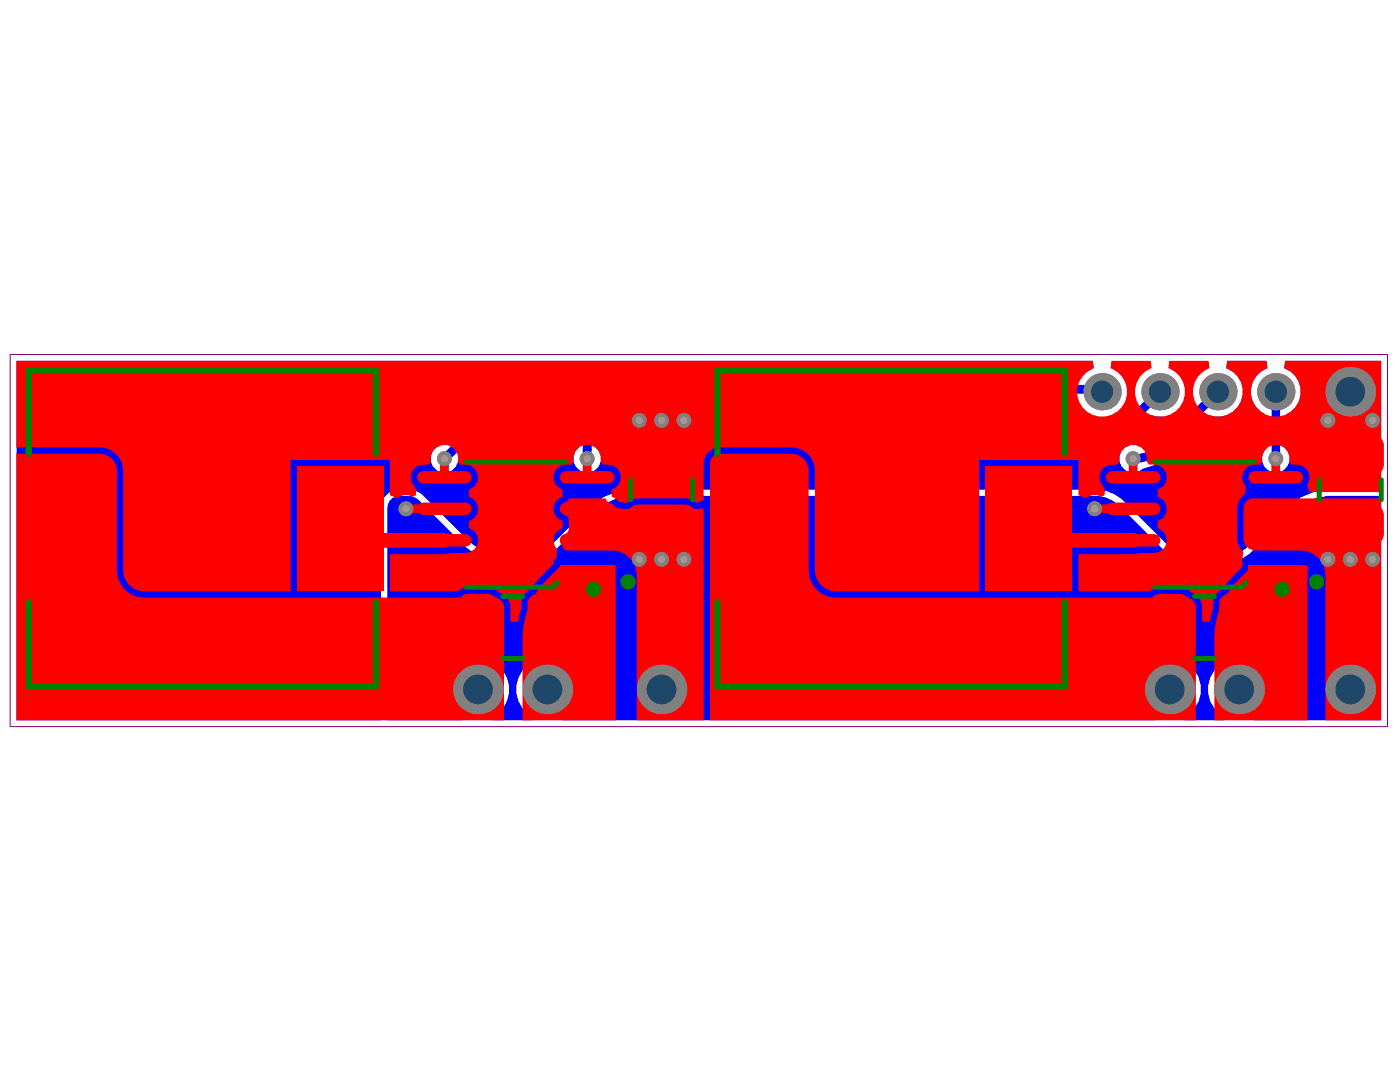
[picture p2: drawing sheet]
<svg xmlns="http://www.w3.org/2000/svg" width="279mm" height="216mm" viewBox="0 0 279 216" stroke-linecap="round" stroke-linejoin="round" font-family="sans-serif">
<path d="M2 70.7h274.9v74.3h-274.9z" fill="none" stroke="#800080" stroke-width=".2"/>
<g fill="#a6968d">
<circle cx="244.8" cy="109.1" r=".5"/>
<circle cx="244.8" cy="100.2" r=".5"/>
<circle cx="235.9" cy="100.2" r=".5"/>
<circle cx="235.9" cy="109.1" r=".5"/>
<circle cx="235.9" cy="104.7" r=".5"/>
<circle cx="244.8" cy="104.7" r=".5"/>
<circle cx="240.4" cy="100.2" r=".5"/>
<circle cx="240.4" cy="104.7" r=".5"/>
<circle cx="240.4" cy="109.1" r=".5"/>
<circle cx="107.4" cy="109.1" r=".5"/>
<circle cx="107.4" cy="100.2" r=".5"/>
<circle cx="98.5" cy="100.2" r=".5"/>
<circle cx="98.5" cy="109.1" r=".5"/>
<circle cx="98.5" cy="104.7" r=".5"/>
<circle cx="107.4" cy="104.7" r=".5"/>
<circle cx="102.9" cy="100.2" r=".5"/>
<circle cx="102.9" cy="104.7" r=".5"/>
<circle cx="102.9" cy="109.1" r=".5"/>
<circle cx="127.6" cy="83.9" r=".74"/>
<circle cx="132" cy="83.9" r=".74"/>
<circle cx="136.5" cy="83.9" r=".74"/>
<circle cx="265" cy="83.9" r=".74"/>
<circle cx="273.9" cy="83.9" r=".74"/>
<circle cx="273.9" cy="111.6" r=".74"/>
<circle cx="269.5" cy="111.6" r=".74"/>
<circle cx="265" cy="111.6" r=".74"/>
<circle cx="127.6" cy="111.6" r=".74"/>
<circle cx="132" cy="111.6" r=".74"/>
<circle cx="136.5" cy="111.6" r=".74"/>
<circle cx="81" cy="101.5" r=".74"/>
<circle cx="218.5" cy="101.5" r=".74"/>
<circle cx="226.1" cy="91.5" r=".74"/>
<circle cx="254.6" cy="91.5" r=".74"/>
<circle cx="117.2" cy="91.5" r=".74"/>
<circle cx="88.7" cy="91.5" r=".74"/>
</g>
<g fill="#00f">
<path d="M3.3 72h214.8l.2 1.5a4.5 4.5 0 0 0-2.5 2h-110.9a7.7 7.7 0 0 0-5.5 2.3l-11 11a2.75 2.75 0 0 0-2.5 2.8 2.75 2.75 0 0 0 2.7 2.7 2.75 2.75 0 0 0 2.8-2.5l11.1-11a3.3 3.3 0 0 1 2.4-1h14.7l.6 1.5a18.1 18.1 0 0 0-4.6 5.4l-.4 1.4-.2 1.7a2.75 2.75 0 0 0 .3 3.8 2.75 2.75 0 0 0 3.8 0 2.75 2.75 0 0 0 .2-3.8v-.2a3.3 3.3 0 0 1 1-2.4l3.5-3.4a3.3 3.3 0 0 1 2.4-1h82.6a4.3 4.3 0 0 1 3 1.7 7.7 7.7 0 0 0 5.4 2.2h5.6a7.7 7.7 0 0 0 5.4-2.2l1.7-1.7 1 .3h1.3l1.5 1.1 .1 .2-3.1 3.1a5.8 5.8 0 0 1-3 1.7 2.76 2.76 0 0 0-3.8 .6 2.76 2.76 0 0 0 .4 3.7 2.76 2.76 0 0 0 3.7 0 10.4 10.4 0 0 0 5.7-3l7.7-7.7a5 5 0 0 0 6.4-3 5 5 0 0 0-3.1-6.3l.2-1.5h7.9l.1 1.5a4.9 4.9 0 0 0-3.3 4.4 4.9 4.9 0 0 0 2.9 4.7v7.2a2.75 2.75 0 0 0 .2 3.8 2.75 2.75 0 0 0 3.8 0 2.75 2.75 0 0 0 .3-3.8v-7.2a4.9 4.9 0 0 0 2.8-4.7 4.9 4.9 0 0 0-3.3-4.4l.2-1.5h19.1v25.7h-10.8a13.7 13.7 0 0 0-7.4 3l-8.6 8.6a4.4 4.4 0 0 1-3.1 1.3h-8.6a5.6 5.6 0 0 1-3.9-1.7l-9.4-9.3a8.3 8.3 0 0 0-4.4-1.9h-93.9a13.7 13.7 0 0 0-7.4 3l-7.5 7.5-1.9 1.3a1.8 1.8 0 0 1-1.6 .7h-9a7.9 7.9 0 0 1-4.5-2.2l-9-8.9a4.5 4.5 0 0 0-3.2-1.4 5.2 5.2 0 0 0-3.9 .7 3.6 3.6 0 0 0-1.4 3l-.1 42.3h-72.7z"/>
<path d="M77.7 100l.7-.7a6.4 6.4 0 0 1 3.9-.2l1.2 .6 9.2 9.2a9.2 9.2 0 0 0 5.3 2.6l8.6-.1a3.1 3.1 0 0 0 2.5-.7l1.8-1 .6-.6 6.4-6.5a11.9 11.9 0 0 1 8.9-3.6h91.7a6.8 6.8 0 0 1 5 2.1l8.8 8.7a6.8 6.8 0 0 0 4.8 2h8.6a5.6 5.6 0 0 0 4-1.6l7.5-7.6a11.8 11.8 0 0 1 8.9-3.6h9.5v44.7h-25.3l-.2-.6a6.2 6.2 0 0 0 2-9.5 6.2 6.2 0 0 0-9.6 0 6.2 6.2 0 0 0 2 9.5l-.1 .6h-8l-.2-.6a6.2 6.2 0 0 0 2.1-9.5 6.2 6.2 0 0 0-9.7 0 6.2 6.2 0 0 0 2.1 9.5l-.2 .6h-118.3l-.2-.6a6.2 6.2 0 0 0 2.1-9.5 6.2 6.2 0 0 0-9.7 0 6.2 6.2 0 0 0 2.1 9.5l-.2 .6h-8l-.1-.6a6.2 6.2 0 0 0 2-9.5 6.2 6.2 0 0 0-9.7 0 6.2 6.2 0 0 0 2.1 9.5l-.2 .6h-15.1v-42.3v-.6z"/>
</g>
<path d="M100.9 79.3l-12.2 12.2M104.9 77.7h113.9M231.5 78.2l-4.8 4.8M117.2 89.6v1.9M122.2 82.3l-3.4 3.4M126.2 80.6h82.6M212.5 82.2l.8 .8M217.2 84.6h5.6" fill="none" stroke="#00f" stroke-width="1.7"/>
<circle cx="254.6" cy="78.2" r=".87" fill="#00f"/>
<path d="M104.9 77.7l-1.9 .3-1.1 .5-1 .8M218.8 77.7l.6 .1 .5 .4M243.1 78.2l-10.9 10.8a8.6 8.6 0 0 1-6.1 2.5M254.6 78.2v13.3M118.8 85.7l-.8 1-.5 1.1-.3 1.8M126.2 80.6l-1.3 .2-1.1 .4-1.6 1.1M208.8 80.6l1.2 .2 1.1 .4 1.4 1M213.3 83l1 .8 1.1 .5 1.8 .3M226.7 83l-1 .8-1.1 .5-1.8 .3" fill="none" stroke="#00f" stroke-width="1.7"/>
<circle cx="244.8" cy="109.1" r="1.11" fill="#808080"/>
<circle cx="244.8" cy="109.1" r=".5" fill="#a6968d"/>
<circle cx="244.8" cy="100.2" r="1.11" fill="#808080"/>
<circle cx="244.8" cy="100.2" r=".5" fill="#a6968d"/>
<circle cx="235.9" cy="100.2" r="1.11" fill="#808080"/>
<circle cx="235.9" cy="100.2" r=".5" fill="#a6968d"/>
<circle cx="235.9" cy="109.1" r="1.11" fill="#808080"/>
<circle cx="235.9" cy="109.1" r=".5" fill="#a6968d"/>
<circle cx="235.9" cy="104.7" r="1.11" fill="#808080"/>
<circle cx="235.9" cy="104.7" r=".5" fill="#a6968d"/>
<circle cx="244.8" cy="104.7" r="1.11" fill="#808080"/>
<circle cx="244.8" cy="104.7" r=".5" fill="#a6968d"/>
<circle cx="240.4" cy="100.2" r="1.11" fill="#808080"/>
<circle cx="240.4" cy="100.2" r=".5" fill="#a6968d"/>
<circle cx="240.4" cy="104.7" r="1.11" fill="#808080"/>
<circle cx="240.4" cy="104.7" r=".5" fill="#a6968d"/>
<circle cx="240.4" cy="109.1" r="1.11" fill="#808080"/>
<circle cx="240.4" cy="109.1" r=".5" fill="#a6968d"/>
<circle cx="107.4" cy="109.1" r="1.11" fill="#808080"/>
<circle cx="107.4" cy="109.1" r=".5" fill="#a6968d"/>
<circle cx="107.4" cy="100.2" r="1.11" fill="#808080"/>
<circle cx="107.4" cy="100.2" r=".5" fill="#a6968d"/>
<circle cx="98.5" cy="100.2" r="1.11" fill="#808080"/>
<circle cx="98.5" cy="100.2" r=".5" fill="#a6968d"/>
<circle cx="98.5" cy="109.1" r="1.11" fill="#808080"/>
<circle cx="98.5" cy="109.1" r=".5" fill="#a6968d"/>
<circle cx="98.5" cy="104.7" r="1.11" fill="#808080"/>
<circle cx="98.5" cy="104.7" r=".5" fill="#a6968d"/>
<circle cx="107.4" cy="104.7" r="1.11" fill="#808080"/>
<circle cx="107.4" cy="104.7" r=".5" fill="#a6968d"/>
<circle cx="102.9" cy="100.2" r="1.11" fill="#808080"/>
<circle cx="102.9" cy="100.2" r=".5" fill="#a6968d"/>
<circle cx="102.9" cy="104.7" r="1.11" fill="#808080"/>
<circle cx="102.9" cy="104.7" r=".5" fill="#a6968d"/>
<circle cx="102.9" cy="109.1" r="1.11" fill="#808080"/>
<circle cx="102.9" cy="109.1" r=".5" fill="#a6968d"/>
<circle cx="127.6" cy="83.9" r="1.49" fill="#808080"/>
<circle cx="127.6" cy="83.9" r=".74" fill="#a6968d"/>
<circle cx="132" cy="83.9" r="1.49" fill="#808080"/>
<circle cx="132" cy="83.9" r=".74" fill="#a6968d"/>
<circle cx="136.5" cy="83.9" r="1.49" fill="#808080"/>
<circle cx="136.5" cy="83.9" r=".74" fill="#a6968d"/>
<circle cx="265" cy="83.9" r="1.49" fill="#808080"/>
<circle cx="265" cy="83.9" r=".74" fill="#a6968d"/>
<circle cx="273.9" cy="83.9" r="1.49" fill="#808080"/>
<circle cx="273.9" cy="83.9" r=".74" fill="#a6968d"/>
<circle cx="273.9" cy="111.6" r="1.49" fill="#808080"/>
<circle cx="273.9" cy="111.6" r=".74" fill="#a6968d"/>
<circle cx="269.5" cy="111.6" r="1.49" fill="#808080"/>
<circle cx="269.5" cy="111.6" r=".74" fill="#a6968d"/>
<circle cx="265" cy="111.6" r="1.49" fill="#808080"/>
<circle cx="265" cy="111.6" r=".74" fill="#a6968d"/>
<circle cx="127.6" cy="111.6" r="1.49" fill="#808080"/>
<circle cx="127.6" cy="111.6" r=".74" fill="#a6968d"/>
<circle cx="132" cy="111.6" r="1.49" fill="#808080"/>
<circle cx="132" cy="111.6" r=".74" fill="#a6968d"/>
<circle cx="136.5" cy="111.6" r="1.49" fill="#808080"/>
<circle cx="136.5" cy="111.6" r=".74" fill="#a6968d"/>
<circle cx="81" cy="101.5" r="1.49" fill="#808080"/>
<circle cx="81" cy="101.5" r=".74" fill="#a6968d"/>
<circle cx="218.5" cy="101.5" r="1.49" fill="#808080"/>
<circle cx="218.5" cy="101.5" r=".74" fill="#a6968d"/>
<circle cx="226.1" cy="91.5" r="1.49" fill="#808080"/>
<circle cx="226.1" cy="91.5" r=".74" fill="#a6968d"/>
<circle cx="254.6" cy="91.5" r="1.49" fill="#808080"/>
<circle cx="254.6" cy="91.5" r=".74" fill="#a6968d"/>
<circle cx="117.2" cy="91.5" r="1.49" fill="#808080"/>
<circle cx="117.2" cy="91.5" r=".74" fill="#a6968d"/>
<circle cx="88.7" cy="91.5" r="1.49" fill="#808080"/>
<circle cx="88.7" cy="91.5" r=".74" fill="#a6968d"/>
<circle cx="95.4" cy="137.6" r="4.9" fill="#808080"/>
<circle cx="95.4" cy="137.6" r="2.97" fill="#1f4769"/>
<circle cx="109.3" cy="137.6" r="4.9" fill="#808080"/>
<circle cx="109.3" cy="137.6" r="2.97" fill="#1f4769"/>
<circle cx="132" cy="137.6" r="4.9" fill="#808080"/>
<circle cx="132" cy="137.6" r="2.97" fill="#1f4769"/>
<circle cx="219.9" cy="78.2" r="3.7" fill="#808080"/>
<circle cx="219.9" cy="78.2" r="2.23" fill="#1f4769"/>
<circle cx="231.5" cy="78.2" r="3.7" fill="#808080"/>
<circle cx="231.5" cy="78.2" r="2.23" fill="#1f4769"/>
<circle cx="233.4" cy="137.6" r="4.9" fill="#808080"/>
<circle cx="233.4" cy="137.6" r="2.97" fill="#1f4769"/>
<circle cx="243.1" cy="78.2" r="3.7" fill="#808080"/>
<circle cx="243.1" cy="78.2" r="2.23" fill="#1f4769"/>
<circle cx="247.3" cy="137.6" r="4.9" fill="#808080"/>
<circle cx="247.3" cy="137.6" r="2.97" fill="#1f4769"/>
<circle cx="254.6" cy="78.2" r="3.7" fill="#808080"/>
<circle cx="254.6" cy="78.2" r="2.23" fill="#1f4769"/>
<circle cx="269.5" cy="78.2" r="4.9" fill="#808080"/>
<circle cx="269.5" cy="78.2" r="2.97" fill="#1f4769"/>
<circle cx="269.5" cy="137.6" r="4.9" fill="#808080"/>
<circle cx="269.5" cy="137.6" r="2.97" fill="#1f4769"/>
<g fill="#f00">
<path d="M112.1 100.7l1.1-.7 .3-.5h7.4l.3 .5 2 1.3 1.8 .3 .9-.3a2.16 2.16 0 0 1 1.5-.6h9.3a2.17 2.17 0 0 1 1.5 .7l.9 .2 .7-.2 .6 .3v42h-13.3v-28.9a4.9 4.9 0 0 0-5-5h-9.1a3.6 3.6 0 0 1-1.3-2 2.05 2.05 0 0 1 1.4-1.4l.4-.7v-1.8l-.1-.5-.4-.5a1.54 1.54 0 0 1-1.2-1.8z"/>
<path d="M3.3 72h214.8l.2 1.5a5 5 0 0 0-2.4 7.6 5 5 0 0 0 8 0 5 5 0 0 0-2.3-7.6l.2-1.5h7.8l.2 1.5-.2 .1a5 5 0 0 0-2.1 7.7 5 5 0 0 0 8-.2 5 5 0 0 0-2.3-7.6l.2-1.5h7.8l.2 1.5-.3 .1a5 5 0 0 0-2 7.7 5 5 0 0 0 8-.2 5 5 0 0 0-2.4-7.6l.2-1.5h7.9l.1 1.5-.2 .1a5 5 0 0 0-2 7.7 5 5 0 0 0 7.9-.2 5 5 0 0 0-2.3-7.6l.2-1.5h19.1v26.2h-14.1l-.7-1.5a2.48 2.48 0 0 0 .3-2.6 2.48 2.48 0 0 0-2.3-1.4h-1l-.5-.6a2.78 2.78 0 0 0-2.7-3.3 2.78 2.78 0 0 0-2.7 3.3l-.4 .6h-1.1a2.53 2.53 0 0 0-2.3 1.6 2.53 2.53 0 0 0 .5 2.7l-.2 1.7a3.2 3.2 0 0 0-1.5 2.3v6.9a3.5 3.5 0 0 0 1.2 2.2l-.2 1.5v1.5l-2.2 2.3-1.6 2.1-.4 .2a3.6 3.6 0 0 0-1.6 3.8l-.7 2.7-1.5-.2v-2.8a3.1 3.1 0 0 0-2.2-3.1l-.7-.4-.7-.3-.9-.2h-3.9l-.9 .2-1.2 .6h-14.2v-7.4h10.9l1.2-.3h3l1-.2a2.49 2.49 0 0 0 1.6-2.4 2.49 2.49 0 0 0-1.9-2.3v-1.5h.3a2.49 2.49 0 0 0 1.6-2.5 2.49 2.49 0 0 0-1.9-2.3v-1.5h.3a2.52 2.52 0 0 0 1.5-2.9 2.52 2.52 0 0 0-2.5-2h-1l-.4-.6a2.78 2.78 0 0 0-2.8-3.3 2.78 2.78 0 0 0-2.7 3.3l-.4 .6h-1.1a2.51 2.51 0 0 0-2.3 1.6 2.51 2.51 0 0 0 .6 2.8l.3 .9-.1 .9-.6 .2-.8-.3h-1.1l-1.2 .6-1.5-.6v-7h-19.8v26.2h-28.5a4.2 4.2 0 0 1-4.3-4.2v-20.3a4.7 4.7 0 0 0-4.3-4.2l-15.5 .1a3.3 3.3 0 0 0-2.4 2.7v7.7l-1 .5h-.5l-.5-.4-.8-.3-.9-.2h-9.4l-.8 .2-1.7 .8-1.4-.3-.2-.4-1.1-.6v-1.5a2.5 2.5 0 0 0 1.8-2.7 2.5 2.5 0 0 0-2.5-2.2h-1.1l-.4-.6a2.78 2.78 0 0 0-2.7-3.3 2.78 2.78 0 0 0-2.7 3.3l-.5 .6h-1a2.5 2.5 0 0 0-2.5 2.2 2.5 2.5 0 0 0 1.8 2.7v1.5l-.3 .1a2.49 2.49 0 0 0-1.6 2.5 2.49 2.49 0 0 0 1.9 2.2v1.5l-.3 .1a2.52 2.52 0 0 0-.8 4.1l-.1 1.7-.3 .3h-.3v.9l-2.9 2.9-1.6 2.1-.4 .2a3.6 3.6 0 0 0-1.6 3.8l-.7 2.7-1.5-.2v-2.8a3.1 3.1 0 0 0-2.2-3l-.6-.5-.8-.3-.8-.2h-4l-.8 .2-1.2 .6h-13.6v-7.4h10.9l1.1-.3h3.1l1-.2a2.49 2.49 0 0 0 1.5-2.4 2.49 2.49 0 0 0-1.8-2.3v-1.5h.3a2.49 2.49 0 0 0 1.5-2.5 2.49 2.49 0 0 0-1.8-2.3v-1.5h.3a2.52 2.52 0 0 0 1.5-2.9 2.52 2.52 0 0 0-2.5-2h-1l-.5-.6a2.78 2.78 0 0 0-2.7-3.3 2.78 2.78 0 0 0-2.7 3.3l-.5 .6h-1a2.51 2.51 0 0 0-2.4 1.6 2.51 2.51 0 0 0 .7 2.8l.3 .9-.2 .9-.6 .2-.7-.3h-1.1l-1.2 .6-1.5-.6v-7h-19.8v26.2h-29.2a4.2 4.2 0 0 1-4.2-4.2v-20.3a4.7 4.7 0 0 0-4.4-4.2h-16.9z"/>
<path d="M142 91.4l.6-.6 .7-.3h15a3.5 3.5 0 0 1 3.1 3.2v20.1a5.4 5.4 0 0 0 5.4 5.4h69.9a1.89 1.89 0 0 1 1.9 2v22.5h-96.9v-51.6z"/>
<path d="M3.3 90.5h16.9a3.5 3.5 0 0 1 3.1 3.2v20.1a5.4 5.4 0 0 0 5.5 5.4h69.8a1.89 1.89 0 0 1 2 2v22.5h-97.3z"/>
<path d="M248.5 100.3l.5-.5 .8-.3h25.8v44.2h-11.1v-28.9a4.9 4.9 0 0 0-4.9-5h-8.9a2.36 2.36 0 0 1-2.5-2.4v-6.4z"/>
<path d="M246.7 116.2l3.3-3.4h10.9v30.9h-18.5v-16.3a16.6 16.6 0 0 1 4.3-11.2z"/>
<path d="M108.6 116.2l3.4-3.4h10.9v30.9h-18.6v-16.3a16.6 16.6 0 0 1 4.3-11.2z"/>
</g>
<path d="M88.7 91.5v3.7M117.2 91.5v3.7M226.1 91.5v3.7M254.6 91.5v3.7M81 101.5h7.7M218.5 101.5h7.6" fill="none" stroke="#f00" stroke-width="1.7"/>
<path d="M67.9 105.4a8.3 8.3 0 0 0 5.9 2.4h14.9M205.3 105.4a8.3 8.3 0 0 0 5.9 2.4h14.9" fill="none" stroke="#f00" stroke-width="3"/>
<circle cx="244.8" cy="109.1" r="1.11" fill="#808080"/>
<circle cx="244.8" cy="109.1" r=".5" fill="#a6968d"/>
<circle cx="244.8" cy="100.2" r="1.11" fill="#808080"/>
<circle cx="244.8" cy="100.2" r=".5" fill="#a6968d"/>
<circle cx="235.9" cy="100.2" r="1.11" fill="#808080"/>
<circle cx="235.9" cy="100.2" r=".5" fill="#a6968d"/>
<circle cx="235.9" cy="109.1" r="1.11" fill="#808080"/>
<circle cx="235.9" cy="109.1" r=".5" fill="#a6968d"/>
<circle cx="235.9" cy="104.7" r="1.11" fill="#808080"/>
<circle cx="235.9" cy="104.7" r=".5" fill="#a6968d"/>
<circle cx="244.8" cy="104.7" r="1.11" fill="#808080"/>
<circle cx="244.8" cy="104.7" r=".5" fill="#a6968d"/>
<circle cx="240.4" cy="100.2" r="1.11" fill="#808080"/>
<circle cx="240.4" cy="100.2" r=".5" fill="#a6968d"/>
<circle cx="240.4" cy="104.7" r="1.11" fill="#808080"/>
<circle cx="240.4" cy="104.7" r=".5" fill="#a6968d"/>
<circle cx="240.4" cy="109.1" r="1.11" fill="#808080"/>
<circle cx="240.4" cy="109.1" r=".5" fill="#a6968d"/>
<circle cx="107.4" cy="109.1" r="1.11" fill="#808080"/>
<circle cx="107.4" cy="109.1" r=".5" fill="#a6968d"/>
<circle cx="107.4" cy="100.2" r="1.11" fill="#808080"/>
<circle cx="107.4" cy="100.2" r=".5" fill="#a6968d"/>
<circle cx="98.5" cy="100.2" r="1.11" fill="#808080"/>
<circle cx="98.5" cy="100.2" r=".5" fill="#a6968d"/>
<circle cx="98.5" cy="109.1" r="1.11" fill="#808080"/>
<circle cx="98.5" cy="109.1" r=".5" fill="#a6968d"/>
<circle cx="98.5" cy="104.7" r="1.11" fill="#808080"/>
<circle cx="98.5" cy="104.7" r=".5" fill="#a6968d"/>
<circle cx="107.4" cy="104.7" r="1.11" fill="#808080"/>
<circle cx="107.4" cy="104.7" r=".5" fill="#a6968d"/>
<circle cx="102.9" cy="100.2" r="1.11" fill="#808080"/>
<circle cx="102.9" cy="100.2" r=".5" fill="#a6968d"/>
<circle cx="102.9" cy="104.7" r="1.11" fill="#808080"/>
<circle cx="102.9" cy="104.7" r=".5" fill="#a6968d"/>
<circle cx="102.9" cy="109.1" r="1.11" fill="#808080"/>
<circle cx="102.9" cy="109.1" r=".5" fill="#a6968d"/>
<circle cx="127.6" cy="83.9" r="1.49" fill="#808080"/>
<circle cx="127.6" cy="83.9" r=".74" fill="#a6968d"/>
<circle cx="132" cy="83.9" r="1.49" fill="#808080"/>
<circle cx="132" cy="83.9" r=".74" fill="#a6968d"/>
<circle cx="136.5" cy="83.9" r="1.49" fill="#808080"/>
<circle cx="136.5" cy="83.9" r=".74" fill="#a6968d"/>
<circle cx="265" cy="83.9" r="1.49" fill="#808080"/>
<circle cx="265" cy="83.9" r=".74" fill="#a6968d"/>
<circle cx="273.9" cy="83.9" r="1.49" fill="#808080"/>
<circle cx="273.9" cy="83.9" r=".74" fill="#a6968d"/>
<circle cx="273.9" cy="111.6" r="1.49" fill="#808080"/>
<circle cx="273.9" cy="111.6" r=".74" fill="#a6968d"/>
<circle cx="269.5" cy="111.6" r="1.49" fill="#808080"/>
<circle cx="269.5" cy="111.6" r=".74" fill="#a6968d"/>
<circle cx="265" cy="111.6" r="1.49" fill="#808080"/>
<circle cx="265" cy="111.6" r=".74" fill="#a6968d"/>
<circle cx="127.6" cy="111.6" r="1.49" fill="#808080"/>
<circle cx="127.6" cy="111.6" r=".74" fill="#a6968d"/>
<circle cx="132" cy="111.6" r="1.49" fill="#808080"/>
<circle cx="132" cy="111.6" r=".74" fill="#a6968d"/>
<circle cx="136.5" cy="111.6" r="1.49" fill="#808080"/>
<circle cx="136.5" cy="111.6" r=".74" fill="#a6968d"/>
<circle cx="81" cy="101.5" r="1.49" fill="#808080"/>
<circle cx="81" cy="101.5" r=".74" fill="#a6968d"/>
<circle cx="218.5" cy="101.5" r="1.49" fill="#808080"/>
<circle cx="218.5" cy="101.5" r=".74" fill="#a6968d"/>
<circle cx="226.1" cy="91.5" r="1.49" fill="#808080"/>
<circle cx="226.1" cy="91.5" r=".74" fill="#a6968d"/>
<circle cx="254.6" cy="91.5" r="1.49" fill="#808080"/>
<circle cx="254.6" cy="91.5" r=".74" fill="#a6968d"/>
<circle cx="117.2" cy="91.5" r="1.49" fill="#808080"/>
<circle cx="117.2" cy="91.5" r=".74" fill="#a6968d"/>
<circle cx="88.7" cy="91.5" r="1.49" fill="#808080"/>
<circle cx="88.7" cy="91.5" r=".74" fill="#a6968d"/>
<circle cx="95.4" cy="137.6" r="4.9" fill="#808080"/>
<circle cx="95.4" cy="137.6" r="2.97" fill="#1f4769"/>
<circle cx="109.3" cy="137.6" r="4.9" fill="#808080"/>
<circle cx="109.3" cy="137.6" r="2.97" fill="#1f4769"/>
<circle cx="132" cy="137.6" r="4.9" fill="#808080"/>
<circle cx="132" cy="137.6" r="2.97" fill="#1f4769"/>
<circle cx="219.9" cy="78.2" r="3.7" fill="#808080"/>
<circle cx="219.9" cy="78.2" r="2.23" fill="#1f4769"/>
<circle cx="231.5" cy="78.2" r="3.7" fill="#808080"/>
<circle cx="231.5" cy="78.2" r="2.23" fill="#1f4769"/>
<circle cx="233.4" cy="137.6" r="4.9" fill="#808080"/>
<circle cx="233.4" cy="137.6" r="2.97" fill="#1f4769"/>
<circle cx="243.1" cy="78.2" r="3.7" fill="#808080"/>
<circle cx="243.1" cy="78.2" r="2.23" fill="#1f4769"/>
<circle cx="247.3" cy="137.6" r="4.9" fill="#808080"/>
<circle cx="247.3" cy="137.6" r="2.97" fill="#1f4769"/>
<circle cx="254.6" cy="78.2" r="3.7" fill="#808080"/>
<circle cx="254.6" cy="78.2" r="2.23" fill="#1f4769"/>
<circle cx="269.5" cy="78.2" r="4.9" fill="#808080"/>
<circle cx="269.5" cy="78.2" r="2.97" fill="#1f4769"/>
<circle cx="269.5" cy="137.6" r="4.9" fill="#808080"/>
<circle cx="269.5" cy="137.6" r="2.97" fill="#1f4769"/>
<g fill="#f00">
<path d="M262.8 88.8l2-1.9h9.4l2 1.9v4l-2 2h-9.4l-2-2z" fill-rule="evenodd"/>
<path d="M262.8 102.7l2-2h9.4l2 2v4l-2 1.9h-9.4l-2-1.9z" fill-rule="evenodd"/>
<path d="M234.4 97h11.9v15.3h-11.9z" fill-rule="evenodd"/>
</g>
<g fill="#f00">
<path d="M274.2 86.9a1.98 1.98 0 0 1 2 1.9h-2z"/>
<path d="M263.4 87.4l.8-.5h.6v1.9h-2l.1-.5z"/>
<path d="M262.8 92.8h2v2a1.98 1.98 0 0 1-2-2z"/>
<path d="M274.2 92.8h2a1.98 1.98 0 0 1-2 2z"/>
<path d="M274.2 100.7a1.98 1.98 0 0 1 2 2h-2z"/>
<path d="M263.4 101.3l.8-.5 .6-.1v2h-2l.1-.5z"/>
<path d="M262.8 106.7h2v1.9a1.98 1.98 0 0 1-2-1.9z"/>
<path d="M274.2 106.7h2a1.98 1.98 0 0 1-2 1.9z"/>
</g>
<path d="M221.9 95.2h8.4M250.4 95.2h8.4M221.9 114.1h8.4M221.9 107.8h8.4M221.9 101.5h8.4M250.4 107.8h8.4M250.4 101.5h8.4" fill="none" stroke="#f00" stroke-width="2.5"/>
<g fill="#f00">
<path d="M249.2 112.9h10.9v2.4h-10.9z" fill-rule="evenodd"/>
<path d="M229.5 120.5l2-2h3.9l2 2v9.4l-2 2h-3.9l-2-2z" fill-rule="evenodd"/>
<path d="M243.3 120.5l2-2h4l2 2v9.4l-2 2h-4l-2-2z" fill-rule="evenodd"/>
<path d="M91.4 120.5l2-2h4l1.9 2v9.4l-1.9 2h-4l-2-2z" fill-rule="evenodd"/>
<path d="M105.3 120.5l2-2h3.9l2 2v9.4l-2 2h-3.9l-2-2z" fill-rule="evenodd"/>
<path d="M125.3 88.8l2-1.9h9.4l2 1.9v4l-2 2h-9.4l-2-2z" fill-rule="evenodd"/>
<path d="M125.3 102.7l2-2h9.4l2 2v4l-2 1.9h-9.4l-2-1.9z" fill-rule="evenodd"/>
<path d="M196.7 93h17.3v24.8h-17.3z" fill-rule="evenodd"/>
<path d="M141.7 93h17.3v24.8h-17.3z" fill-rule="evenodd"/>
<path d="M97 97h11.9v15.3h-11.9z" fill-rule="evenodd"/>
</g>
<g fill="#f00">
<path d="M230.1 119.1l.8-.5 .6-.1v2h-2l.1-.5z"/>
<path d="M229.5 129.9h2v2a1.98 1.98 0 0 1-2-2z"/>
<path d="M235.4 129.9h2a1.98 1.98 0 0 1-2 2z"/>
<path d="M235.4 118.5a1.98 1.98 0 0 1 2 2h-2z"/>
<path d="M243.9 119.1l.9-.5 .5-.1v2h-2l.1-.5z"/>
<path d="M243.3 129.9h2v2a1.98 1.98 0 0 1-2-2z"/>
<path d="M249.3 129.9h2a1.98 1.98 0 0 1-2 2z"/>
<path d="M249.3 118.5a1.98 1.98 0 0 1 2 2h-2z"/>
<path d="M92 119.1l.9-.5 .5-.1v2h-2l.1-.5z"/>
<path d="M91.4 129.9h2v2a1.98 1.98 0 0 1-2-2z"/>
<path d="M97.4 129.9h1.9a1.98 1.98 0 0 1-1.9 2z"/>
<path d="M97.4 118.5a1.98 1.98 0 0 1 1.9 2h-1.9z"/>
<path d="M105.9 119.1l.8-.5 .6-.1v2h-2l.1-.5z"/>
<path d="M105.3 129.9h2v2a1.98 1.98 0 0 1-2-2z"/>
<path d="M111.2 129.9h2a1.98 1.98 0 0 1-2 2z"/>
<path d="M111.2 118.5a1.98 1.98 0 0 1 2 2h-2z"/>
<path d="M136.7 86.9a1.98 1.98 0 0 1 2 1.9h-2z"/>
<path d="M125.9 87.4l.9-.5h.5v1.9h-2l.1-.5z"/>
<path d="M125.3 92.8h2v2a1.98 1.98 0 0 1-2-2z"/>
<path d="M136.7 92.8h2a1.98 1.98 0 0 1-2 2z"/>
<path d="M136.7 100.7a1.98 1.98 0 0 1 2 2h-2z"/>
<path d="M125.9 101.3l.9-.5 .5-.1v2h-2l.1-.5z"/>
<path d="M125.3 106.7h2v1.9a1.98 1.98 0 0 1-2-1.9z"/>
<path d="M136.7 106.7h2a1.98 1.98 0 0 1-2 1.9z"/>
</g>
<path d="M84.5 95.2h8.4M113 95.2h8.4M84.5 114.1h8.4M84.5 107.8h8.4M84.5 101.5h8.4M113 107.8h8.4M113 101.5h8.4" fill="none" stroke="#f00" stroke-width="2.5"/>
<g fill="#f00">
<path d="M111.7 112.9h10.9v2.4h-10.9z" fill-rule="evenodd"/>
<path d="M59.2 93h17.4v24.8h-17.4z" fill-rule="evenodd"/>
<path d="M4.3 93h17.3v24.8h-17.3z" fill-rule="evenodd"/>
</g>
<path d="M93 92.2h19.8M125.8 95.8v3.9M138.2 95.8v3.9M230.5 92.2h19.8M263.3 95.8v3.9M275.7 95.8v3.9M100.3 119h4M111.2 116.2l-.9 1h-17.3M238.4 119h4M248.7 116.2l-1 1h-17.2M100.3 131.4h4M238.4 131.4h4" fill="none" stroke="#008000" stroke-width=".99"/>
<path d="M5.7 90.5v-16.7h69.4v16.7M143.2 90.5v-16.7h69.3v16.7M5.7 120.2v16.7h69.4v-16.7M143.2 120.2v16.7h69.3v-16.7" fill="none" stroke="#008000" stroke-width="1.3"/>
<g fill="none" stroke="#008000" stroke-width="2.5">
<circle cx="118.4" cy="117.6" r=".25"/>
<circle cx="125.3" cy="116.1" r=".25"/>
<circle cx="255.8" cy="117.6" r=".25"/>
<circle cx="262.8" cy="116.1" r=".25"/>
</g>
</svg>
